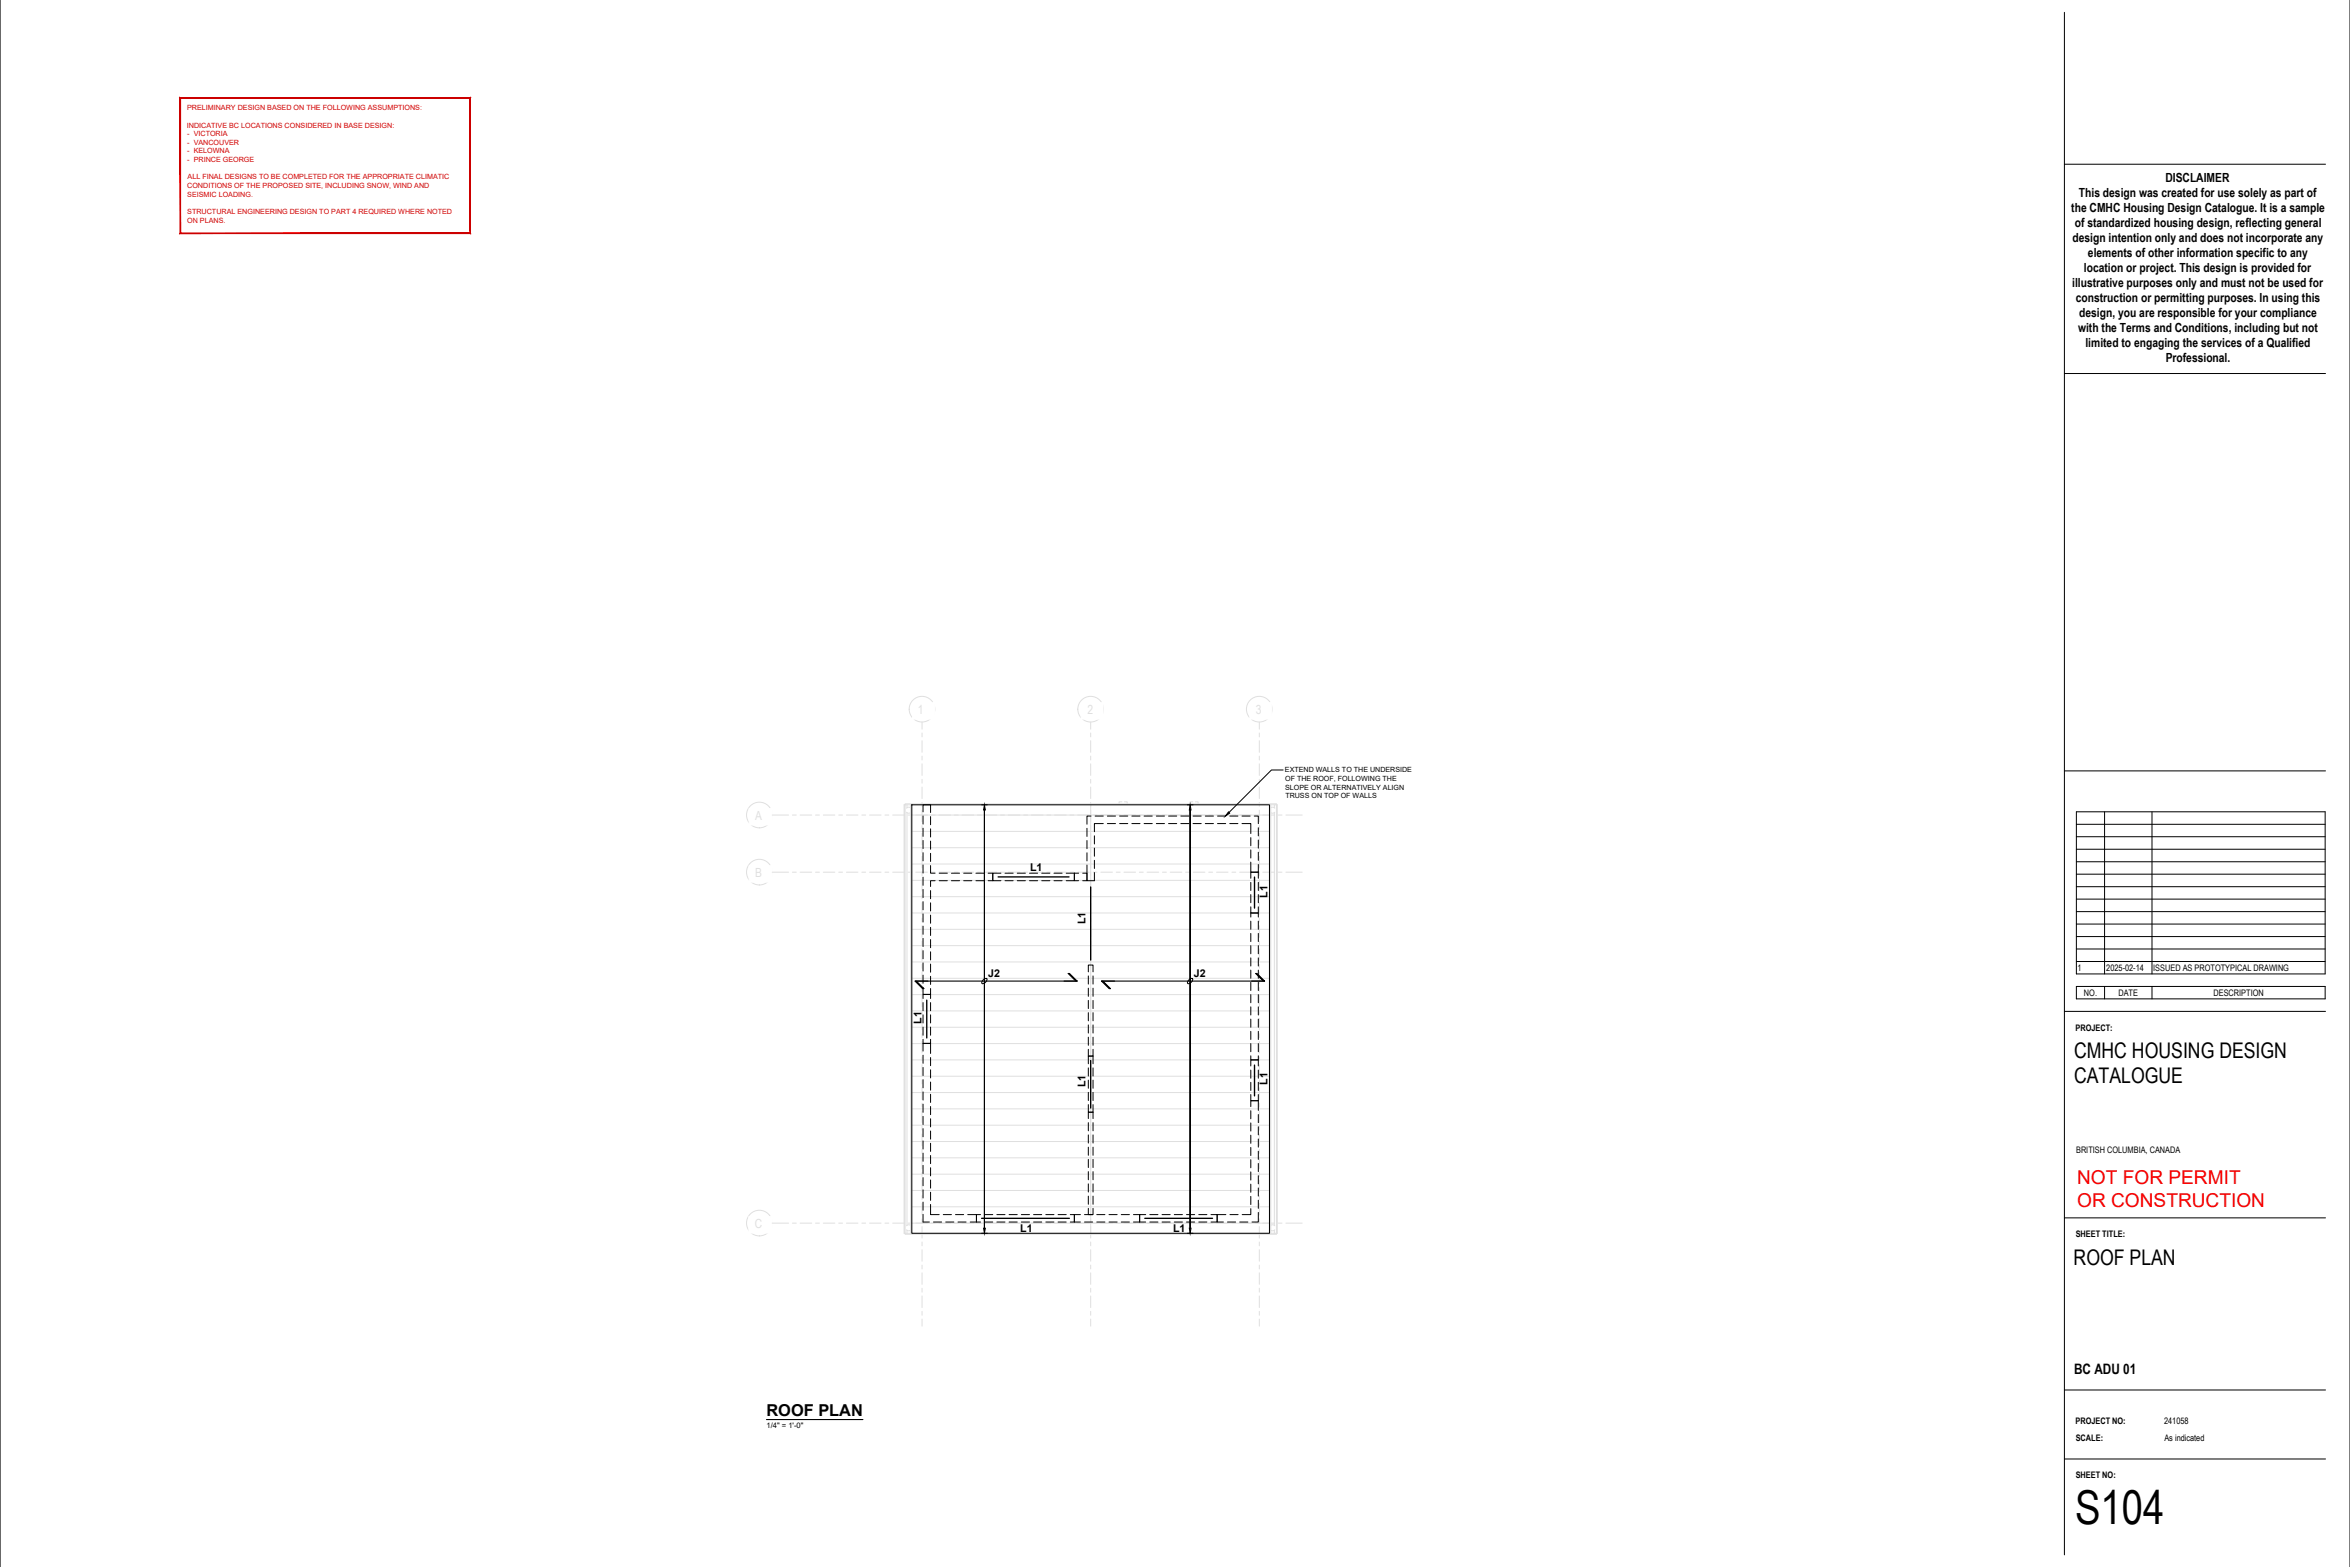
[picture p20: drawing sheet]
<svg xmlns="http://www.w3.org/2000/svg" width="914mm" height="610mm" viewBox="0 0 914 610" stroke-linecap="round" stroke-linejoin="round" font-family="sans-serif">
<defs><g id="words">
<text font-size="18.2" x="807.4" y="592.9">S104</text>
<g font-size="8.4">
<text x="807" y="411.7">CMHC HOUSING DESIGN</text>
<text x="807" y="421.5">CATALOGUE</text>
<text x="806.9" y="492.1">ROOF PLAN</text>
</g>
<g font-size="7.4" fill="#f00">
<text x="808.2" y="460.8">NOT FOR PERMIT</text>
<text x="808.2" y="469.7">OR CONSTRUCTION</text>
</g>
<text font-size="6.4" x="298.2" y="550.9">ROOF PLAN</text>
<text font-size="5.6" x="807" y="534.5">BC ADU 01</text>
<g font-size="4.9">
<text x="842.6" y="70.7">DISCLAIMER</text>
<text x="808.9" y="76.5">This design was created for use solely as part of</text>
<text x="806" y="82.4">the CMHC Housing Design Catalogue. It is a sample</text>
<text x="807.3" y="88.2">of standardized housing design, reflecting general</text>
<text x="806.4" y="94">design intention only and does not incorporate any</text>
<text x="812.4" y="99.9">elements of other information specific to any</text>
<text x="810.9" y="105.7">location or project. This design is provided for</text>
<text x="806.3" y="111.5">illustrative purposes only and must not be used for</text>
<text x="807.7" y="117.4">construction or permitting purposes. In using this</text>
<text x="809" y="123.2">design, you are responsible for your compliance</text>
<text x="808.6" y="129">with the Terms and Conditions, including but not</text>
<text x="811.5" y="134.9">limited to engaging the services of a Qualified</text>
<text x="842.7" y="140.7">Professional.</text>
</g>
<g font-size="4.2">
<text x="400.8" y="338.7">L1</text>
<text x="493.3" y="349.2" transform="rotate(-90 493.3 349.2)">L1</text>
<text x="422.4" y="359.6" transform="rotate(-90 422.4 359.6)">L1</text>
<text x="384.5" y="380.2">J2</text>
<text x="464.5" y="380.2">J2</text>
<text x="358.5" y="398.4" transform="rotate(-90 358.5 398.4)">L1</text>
<text x="422.4" y="422.9" transform="rotate(-90 422.4 422.9)">L1</text>
<text x="493.3" y="422" transform="rotate(-90 493.3 422)">L1</text>
<text x="396.9" y="479.1">L1</text>
<text x="456.5" y="479.1">L1</text>
</g>
<g font-size="3.5">
<text x="808.4" y="377.8">1</text>
<text x="819.6" y="377.8">2025-02-14</text>
<text x="837.8" y="377.8">ISSUED AS PROTOTYPICAL DRAWING</text>
<text x="810.9" y="387.5">NO.</text>
<text x="824.3" y="387.5">DATE</text>
<text x="861.3" y="387.5">DESCRIPTION</text>
<text x="807.6" y="400.9">PROJECT:</text>
<text x="807.8" y="448.6">BRITISH COLUMBIA, CANADA</text>
<text x="807.7" y="481.3">SHEET TITLE:</text>
<text x="807.6" y="554.1">PROJECT NO:</text>
<text x="842.1" y="554.1">241058</text>
<text x="807.7" y="560.7">SCALE:</text>
<text x="842.2" y="560.7">As indicated</text>
<text x="807.7" y="575">SHEET NO:</text>
</g>
<text font-size="3" x="298.2" y="555.7">1/4&quot; = 1'-0&quot;</text>
<g font-size="2.8" fill="#c00">
<text x="72.8" y="42.9">PRELIMINARY DESIGN BASED ON THE FOLLOWING ASSUMPTIONS:</text>
<text x="72.7" y="49.6">INDICATIVE BC LOCATIONS CONSIDERED IN BASE DESIGN:</text>
<text x="72.9" y="53">- VICTORIA</text>
<text x="72.9" y="56.3">- VANCOUVER</text>
<text x="72.9" y="59.7">- KELOWNA</text>
<text x="72.9" y="63.1">- PRINCE GEORGE</text>
<text x="73" y="69.8">ALL FINAL DESIGNS TO BE COMPLETED FOR THE APPROPRIATE CLIMATIC</text>
<text x="72.8" y="73.1">CONDITIONS OF THE PROPOSED SITE, INCLUDING SNOW, WIND AND</text>
<text x="72.8" y="76.5">SEISMIC LOADING.</text>
<text x="72.8" y="83.2">STRUCTURAL ENGINEERING DESIGN TO PART 4 REQUIRED WHERE NOTED</text>
<text x="72.8" y="86.6">ON PLANS.</text>
</g>
<g font-size="2.8">
<text x="500" y="300.5">EXTEND WALLS TO THE UNDERSIDE</text>
<text x="500.1" y="303.8">OF THE ROOF, FOLLOWING THE</text>
<text x="500.1" y="307.2">SLOPE OR ALTERNATIVELY ALIGN</text>
<text x="500.1" y="310.5">TRUSS ON TOP OF WALLS</text>
</g>
</g></defs>
<!-- layer: A104-1 - ROOF PLAN|A-ROOF-PATT -->
<g fill="none" stroke="#dfdfdf" stroke-width=".39">
<path d="M354.8 317.1h139.2M354.8 336.1h139.2M354.8 329.8h139.2M354.8 323.4h139.2M354.8 355.2h139.2M354.8 348.8h139.2M354.8 342.5h139.2M354.8 374.2h139.2M354.8 367.9h139.2M354.8 361.5h139.2M354.8 399.6h139.2M354.8 393.3h139.2"/>
<path d="M354.8 386.9h139.2M354.8 380.6h139.2M354.8 418.7h139.2M354.8 412.3h139.2M354.8 406h139.2M354.8 437.7h139.2M354.8 431.4h139.2M354.8 425h139.2M354.8 456.8h139.2M354.8 450.4h139.2M354.8 444.1h139.2M354.8 475.8h139.2"/>
<path d="M354.8 469.5h139.2M354.8 463.1h139.2"/>
</g>
<!-- layer: A104-1 - ROOF PLAN|A-ROOF -->
<path d="M354.8 313.1v166.7M424.4 313.1v166.7M494 313.1v166.7" fill="none" stroke="#dfdfdf" stroke-width=".39"/>
<!-- layer: A104-1 - ROOF PLAN|A-ROOF-OTLN -->
<g fill="none" stroke="#dfdfdf" stroke-width=".39">
<path d="M351.8 313.1h2.6v166.7l-.1-166.7h142.7v166.7h-145.2zM352.1 313.1v166.7M352.9 313.1v1.2M352.9 316.2v160.5M424.4 312.7v.4M494.4 313.1v166.7M494.5 313.1v166.7M495.9 313.1v1.2M495.9 316.2v160.5M496.6 313.1v-.4h-144.4l-.1 .4 .1 167.1h144.4v-.4M496.7 313.1v166.7M352.9 478.6v1.2"/>
<path d="M424.4 479.8v.4M495.9 478.6v1.2"/>
</g>
<!-- layer: A104-1 - ROOF PLAN|P-PIPE -->
<path d="M352.7 316l.6 .3 1.1-.2M354.4 314.3l-1.1-.3-.6 .4M494.4 314.3l1-.3 .6 .4M496 316l-.6 .3-1-.2M352.7 478.4l.6 .4 1.1-.2M354.4 476.7l-1.1-.2-.6 .4M494.4 476.7l1-.2 .6 .4M496 478.4l-.6 .4-1-.2" fill="none" stroke="#dfdfdf" stroke-width=".39"/>
<!-- layer: A104-1 - ROOF PLAN|M-EQPM-HDLN -->
<path d="M436.5 311.9h-1.1v.8M437.5 311.9h1.1v.8M464.1 311.9h-1.1v.8M465.1 311.9h1.1v.8" fill="none" stroke="#dfdfdf" stroke-width=".39"/>
<!-- layer: A104-1 - ROOF PLAN|S-GRID-IDEN -->
<g fill="none" stroke="#dfdfdf" stroke-width=".39">
<circle cx="358.8" cy="275.9" r="5"/>
<circle cx="424.4" cy="275.9" r="5"/>
<circle cx="490" cy="275.9" r="5"/>
<circle cx="295.5" cy="317.1" r="5"/>
<circle cx="295.5" cy="339.3" r="5"/>
<circle cx="295.5" cy="475.8" r="5"/>
</g>
<g fill="#fff" stroke="#fff" stroke-width=".39">
<path d="M355.1 273.4v6.4l8.5-6.4zM355.1 279.8l8.5-6.4v6.4z"/>
<path d="M486.3 273.4v6.4l8.5-6.4zM486.3 279.8l8.5-6.4v6.4z"/>
<path d="M291.5 314.5v6.5l9.1-6.5zM291.5 321l9.1-6.5v6.5z"/>
<path d="M291.4 473.3v6.4l9.3-6.4zM291.4 479.7l9.3-6.4v6.4z"/>
<path d="M291.5 336.8v6.4l9.1-6.4zM291.5 343.2l9.1-6.4v6.4z"/>
<path d="M420.7 273.4v6.4l8.5-6.4zM420.7 279.8l8.5-6.4v6.4z"/>
</g>
<!-- layer: A104-1 - ROOF PLAN|S-GRID -->
<g fill="none" stroke="#dfdfdf" stroke-width=".39">
<path d="M358.8 280.9v2.8M358.8 285.2v1.5M358.8 288.1v4.6M358.8 294.1v1.6M358.8 297.1v4.6M424.4 280.9v2.8M424.4 285.2v1.5M424.4 288.1v4.6M424.4 294.1v1.6M424.4 297.1v4.6M490 280.9v2.8M490 285.2v1.5"/>
<path d="M490 288.1v4.6M490 294.1v1.6M490 297.1v4.6M300.5 317.1h6.3M308.3 317.1h1.5M311.3 317.1h4.5M317.3 317.1h1.5M320.4 317.1h4.4M326.4 317.1h1.4M329.4 317.1h4.4M335.4 317.1h1.4M338.3 317.1h4.5"/>
<path d="M344.3 317.1h1.5M347.3 317.1h4.5M353.3 317.1h1.5M356.3 317.1h4.6M358.8 303.2v1.5M358.8 306.2v4.5M358.8 312.2v1.5M358.8 315.2v4.5M362.3 317.1h1.6M365.3 317.1h4.6M371.3 317.1h1.6M374.3 317.1h4.5"/>
<path d="M380.3 317.1h1.5M383.3 317.1h4.5M389.3 317.1h1.5M392.3 317.1h4.5M398.4 317.1h1.4M401.4 317.1h4.4M407.4 317.1h1.4M410.4 317.1h4.4M416.3 317.1h1.5M419.3 317.1h4.5M424.4 303.2v1.5M424.4 306.2v4.5"/>
<path d="M424.4 312.2v1.5M424.4 315.2v4.5M425.3 317.1h1.5M428.3 317.1h4.6M434.3 317.1h1.6M437.3 317.1h4.6M443.3 317.1h1.6M446.3 317.1h4.5M452.3 317.1h1.5M455.3 317.1h4.5M461.3 317.1h1.5M464.3 317.1h4.5"/>
<path d="M470.3 317.1h1.5M473.4 317.1h4.4M479.4 317.1h1.4M482.4 317.1h4.4M488.4 317.1h1.4M490 303.2v1.5M490 306.2v4.5M490 312.2v1.5M490 315.2v4.5M491.3 317.1h4.5M497.3 317.1h1.5M500.3 317.1h6.4"/>
<path d="M300.5 339.3h6.3M308.3 339.3h1.5M311.3 339.3h4.5M317.3 339.3h1.5M320.4 339.3h4.4M326.4 339.3h1.4M329.4 339.3h4.4M335.4 339.3h1.4M338.3 339.3h4.5M344.3 339.3h1.5M347.3 339.3h4.5M353.3 339.3h1.5"/>
<path d="M356.3 339.3h4.6M358.8 321.2v1.5M358.8 324.2v4.4M358.8 330.2v1.4M358.8 333.2v4.4M358.8 339.2v1.5M362.3 339.3h1.6M365.3 339.3h4.6M371.3 339.3h1.6M374.3 339.3h4.5M380.3 339.3h1.5M383.3 339.3h4.5"/>
<path d="M389.3 339.3h1.5M392.3 339.3h4.5M398.4 339.3h1.4M401.4 339.3h4.4M407.4 339.3h1.4M410.4 339.3h4.4M416.3 339.3h1.5M419.3 339.3h4.5M424.4 321.2v1.5M424.4 324.2v4.4M424.4 330.2v1.4M424.4 333.2v4.4"/>
<path d="M424.4 339.2v1.5M425.3 339.3h1.5M428.3 339.3h4.6M434.3 339.3h1.6M437.3 339.3h4.6M443.3 339.3h1.6M446.3 339.3h4.5M452.3 339.3h1.5M455.3 339.3h4.5M461.3 339.3h1.5M464.3 339.3h4.5M470.3 339.3h1.5"/>
<path d="M473.4 339.3h4.4M479.4 339.3h1.4M482.4 339.3h4.4M488.4 339.3h1.4M490 321.2v1.5M490 324.2v4.4M490 330.2v1.4M490 333.2v4.4M490 339.2v1.5M491.3 339.3h4.5M497.3 339.3h1.5M500.3 339.3h6.4"/>
<path d="M358.8 342.2v4.5M358.8 348.2v1.5M358.8 351.2v4.5M358.8 357.2v1.5M424.4 342.2v4.5M424.4 348.2v1.5M424.4 351.2v4.5M424.4 357.2v1.5M490 342.2v4.5M490 348.2v1.5M490 351.2v4.5M490 357.2v1.5"/>
<path d="M358.8 360.2v4.5M358.8 366.1v1.6M358.8 369.1v4.6M358.8 375.1v1.6M358.8 378.1v4.6M424.4 360.2v4.5M424.4 366.1v1.6M424.4 369.1v4.6M424.4 375.1v1.6M424.4 378.1v4.6M490 360.2v4.5M490 366.1v1.6"/>
<path d="M490 369.1v4.6M490 375.1v1.6M490 378.1v4.6M358.8 384.2v1.5M358.8 387.2v4.5M358.8 393.2v1.5M358.8 396.2v4.4M424.4 384.2v1.5M424.4 387.2v4.5M424.4 393.2v1.5M424.4 396.2v4.4M490 384.2v1.5"/>
<path d="M490 387.2v4.5M490 393.2v1.5M490 396.2v4.4M358.8 402.2v1.4M358.8 405.2v4.4M358.8 411.2v1.4M358.8 414.2v4.4M424.4 402.2v1.4M424.4 405.2v4.4M424.4 411.2v1.4M424.4 414.2v4.4M490 402.2v1.4"/>
<path d="M490 405.2v4.4M490 411.2v1.4M490 414.2v4.4M358.8 420.2v1.5M358.8 423.2v4.5M358.8 429.2v1.5M358.8 432.2v4.5M358.8 438.1v1.6M424.4 420.2v1.5M424.4 423.2v4.5M424.4 429.2v1.5M424.4 432.2v4.5"/>
<path d="M424.4 438.1v1.6M490 420.2v1.5M490 423.2v4.5M490 429.2v1.5M490 432.2v4.5M490 438.1v1.6M358.8 441.1v4.6M358.8 447.1v1.6M358.8 450.1v4.6M358.8 456.1v1.6M358.8 459.1v4.6M424.4 441.1v4.6"/>
<path d="M424.4 447.1v1.6M424.4 450.1v4.6M424.4 456.1v1.6M424.4 459.1v4.6M490 441.1v4.6M490 447.1v1.6M490 450.1v4.6M490 456.1v1.6M490 459.1v4.6M300.5 475.8h6.3M308.3 475.8h1.5M311.3 475.8h4.5"/>
<path d="M317.3 475.8h1.5M320.4 475.8h4.4M326.4 475.8h1.4M329.4 475.8h4.4M335.4 475.8h1.4M338.3 475.8h4.5M344.3 475.8h1.5M347.3 475.8h4.5M353.3 475.8h1.5M356.3 475.8h4.6M358.8 465.2v1.5M358.8 468.2v4.5"/>
<path d="M358.8 474.2v1.5M358.8 477.2v4.4M362.3 475.8h1.6M365.3 475.8h4.6M371.3 475.8h1.6M374.3 475.8h4.5M380.3 475.8h1.5M383.3 475.8h4.5M389.3 475.8h1.5M392.3 475.8h4.5M398.4 475.8h1.4M401.4 475.8h4.4"/>
<path d="M407.4 475.8h1.4M410.4 475.8h4.4M416.3 475.8h1.5M419.3 475.8h4.5M424.4 465.2v1.5M424.4 468.2v4.5M424.4 474.2v1.5M424.4 477.2v4.4M425.3 475.8h1.5M428.3 475.8h4.6M434.3 475.8h1.6M437.3 475.8h4.6"/>
<path d="M443.3 475.8h1.6M446.3 475.8h4.5M452.3 475.8h1.5M455.3 475.8h4.5M461.3 475.8h1.5M464.3 475.8h4.5M470.3 475.8h1.5M473.4 475.8h4.4M479.4 475.8h1.4M482.4 475.8h4.4M488.4 475.8h1.4M490 465.2v1.5"/>
<path d="M490 468.2v4.5M490 474.2v1.5M490 477.2v4.4M491.3 475.8h4.5M497.3 475.8h1.5M500.3 475.8h6.4M358.8 483.2v1.4M358.8 486.2v4.4M358.8 492.2v1.4M358.8 495.2v4.4M424.4 483.2v1.4M424.4 486.2v4.4"/>
<path d="M424.4 492.2v1.4M424.4 495.2v4.4M490 483.2v1.4M490 486.2v4.4M490 492.2v1.4M490 495.2v4.4M358.8 501.2v1.5M358.8 504.2v4.5M358.8 510.2v1.5M358.8 513.2v2.7M424.4 501.2v1.5M424.4 504.2v4.5"/>
<path d="M424.4 510.2v1.5M424.4 513.2v2.7M490 501.2v1.5M490 504.2v4.5M490 510.2v1.5M490 513.2v2.7"/>
</g>
<!-- layer: EQ-Symb -->
<path d="M415.9 378.7l2.9 2.9M488.8 378.7l2.9 2.9M356.1 381.7h5M356.3 381.7l2.9 2.9M414 381.7h5.1h-63l2.9 2.9h.5l-2.9-2.9M418.6 381.6l-3-2.9h.5l3 2.9M428.6 381.7h63.5M428.7 381.7l2.9 2.9h.5l-2.9-2.9M428.9 381.7l2.9 2.9M491.5 381.6l-2.9-2.9h.5l2.9 2.9M298.2 552.2h37.6" fill="none" stroke="#000" stroke-width=".42"/>
<!-- layer: 24161 S101_Foundation+Main Floor Plan|EQ-Wood -->
<g fill="none" stroke="#000" stroke-width=".39">
<path d="M359.2 317.4v3.2M359.2 315.8v-2.7h2.9v3M362.1 317.7v3.2M424.5 317.5h-1.6v3.1M426.1 317.5h3.2M430.9 317.5h3.2M435.6 317.5h3.2M440.4 317.5h3.2M445.2 317.5h3.1M449.9 317.5h3.2M454.7 317.5h3.2M459.5 317.5h3.1"/>
<path d="M464.2 317.5h3.2M469 317.5h3.2M473.7 317.5h3.2M478.5 317.5h3.2M483.3 317.5h3.1M488 317.5h1.6v2.9M359.2 322.2v3.2M359.2 327v3.1M359.2 331.7v3.2M359.2 336.5v3.2M362.1 336.7v3h1.8M362.1 322.4v3.2"/>
<path d="M362.1 327.2v3.2M362.1 332v3.1M365.4 339.7h3.2M370.2 339.7h3.2M375 339.7h3.1M379.7 339.7h3.2M384.5 339.7h1.8v2.9h-1.8M419.7 339.7h-1.7v2.9h1.7M421.3 339.7h1.6v2.9h-1.6M422.9 336.5v6.1h2.9v-3.2M422.9 322.2v3.2M422.9 327v3.2"/>
<path d="M422.9 331.8v3.1M425.8 325.2v3.1M425.8 329.9v3.2M425.8 334.7v3.2M429.3 320.4h-3.5v3.2M430.9 320.4h3.2M435.6 320.4h3.2M440.4 320.4h3.2M445.2 320.4h3.1M449.9 320.4h3.2M454.7 320.4h3.2M459.5 320.4h3.1"/>
<path d="M464.2 320.4h3.2M469 320.4h3.2M473.7 320.4h3.2M478.5 320.4h3.2M483.3 320.4h3.4v3.9M486.7 325.9v3.1M486.7 330.6v3.2M486.7 335.4v3.9h2.9v-3M489.6 322v3.2M489.6 326.8v3.2M489.6 331.5v3.2M359.2 341.2v3.2"/>
<path d="M359.2 346v3.2M359.2 350.8v3.1M359.2 355.5v3.2M362.1 346.5v3.1M362.1 351.2v3.2M362.1 356v3.2M363.9 342.6h-1.8v2.3M365.4 342.6h3.2M370.2 342.6h3.2M375 342.6h3.1M379.7 342.6h3.2M486.7 358.4v3.1"/>
<path d="M489.6 356.8v-1.6h-2.9v1.6M489.6 358.4v3.1M359.2 360.3v3.2M359.2 365.1v3.1M359.2 369.8v3.2M359.2 374.6v3.2M359.2 379.3v3.2M362.1 360.8v3.1M362.1 365.5v3.2M362.1 370.3v3.2M362.1 375v3.2M362.1 379.8v3.2"/>
<path d="M423.5 378.1v-2.7h1.8v2.7M423.5 379.7v3.1M425.3 379.7v3.1M486.7 363.1v3.2M486.7 367.9v3.2M486.7 372.6v3.2M486.7 377.4v3.2M489.6 363.1v3.2M489.6 367.9v3.2M489.6 372.6v3.2M489.6 377.4v3.2M359.2 384.1v2.8h2.9v-2.3"/>
<path d="M423.5 384.4v3.2M423.5 389.2v3.2M423.5 393.9v3.2M423.5 398.7v3.2M425.3 384.4v3.2M425.3 389.2v3.2M425.3 393.9v3.2M425.3 398.7v3.2M486.7 382.2v3.1M486.7 386.9v3.2M486.7 391.7v3.2M486.7 396.5v3.1"/>
<path d="M489.6 382.2v3.1M489.6 386.9v3.2M489.6 391.7v3.2M489.6 396.5v3.1M359.2 410.5v3.2M359.2 415.3v3.1M359.2 408.9v-3h2.9v3.9M362.1 411.4v3.2M362.1 416.2v3.1M423.5 408.2v2.6h1.8v-2.6M423.5 403.5v3.1M425.3 403.5v3.1"/>
<path d="M486.7 410.7v1.6h2.9v-1.6M486.7 401.2v3.2M486.7 406v3.2M489.6 401.2v3.2M489.6 406v3.2M359.2 420v3.2M359.2 424.8v3.2M359.2 429.5v3.2M359.2 434.3v3.2M359.2 439.1v3.1M362.1 420.9v3.2M362.1 425.7v3.2"/>
<path d="M362.1 430.5v3.1M362.1 435.2v3.2M362.1 440v3.2M423.5 435.2v-2.5h1.8v2.5M423.5 436.7v3.2M425.3 436.7v3.2M486.7 432.1v3.2M486.7 436.8v3.2M486.7 430.5v-2.3h2.9v3.8M489.6 433.6v3.1M489.6 438.3v3.2M359.2 443.8v3.2"/>
<path d="M359.2 448.6v3.2M359.2 453.4v3.1M359.2 458.1v3.2M362.1 444.7v3.2M362.1 449.5v3.2M362.1 454.3v3.1M362.1 459v3.2M423.5 441.5v3.2M423.5 446.3v3.1M423.5 451v3.2M423.5 455.8v3.2M425.3 441.5v3.2"/>
<path d="M425.3 446.3v3.1M425.3 451v3.2M425.3 455.8v3.2M486.7 441.6v3.2M486.7 446.4v3.1M486.7 451.1v3.2M486.7 455.9v3.2M489.6 443.1v3.2M489.6 447.9v3.1M489.6 452.6v3.2M489.6 457.4v3.2M359.2 462.9v3.2"/>
<path d="M359.2 467.6v3.2M359.2 472.4v3h2.4M362.1 468.6v3.9h3.3M362.1 463.8v3.2M363.2 475.4h3.2M367 472.5h3.2M368 475.4h3.2M371.8 472.5h3.2M372.7 475.4h3.2M376.6 472.5h3.3v2.9h-2.4M420.4 472.5h-2.4v2.9h2.4M422 472.5h3.2"/>
<path d="M422 475.4h3.2M423.5 470.1v2.4h1.8v-2.4M423.5 460.6v3.1M423.5 465.3v3.2M425.3 460.6v3.1M425.3 465.3v3.2M426.8 472.5h3.1M426.8 475.4h3.1M431.5 472.5h3.2M431.5 475.4h3.2M436.3 472.5h3.2M436.3 475.4h3.2"/>
<path d="M441 472.5h2.4v2.9h-2.4M477 472.5h-3.4v2.9h2.4M477.6 475.4h3.2M478.6 472.5h3.2M482.4 475.4h3.2M486.7 470.2v2.3h-3.4M486.7 460.7v3.1M486.7 465.4v3.2M489.6 462.1v3.2M489.6 466.9v3.2M489.6 471.7v3.7h-2.4"/>
</g>
<!-- layer: 24161 S101_Foundation+Main Floor Plan|EQ-Windows -->
<g fill="none" stroke="#000" stroke-width=".39">
<path d="M389.5 339.7h-3.2v2.9h3.2M391.1 339.7h3.1M395.8 339.7h3.2M400.6 339.7h3.2M405.3 339.7h3.2M410.1 339.7h3.2M414.9 339.7h3.1v2.9h-3.1M391.1 342.6h3.1M395.8 342.6h3.2M400.6 342.6h3.2M405.3 342.6h3.2M410.1 342.6h3.2"/>
<path d="M486.7 343.3v3.1M486.7 348v3.2M486.7 352.8v2.4h2.9v-2.4M489.6 341.7v-2.4h-2.9v2.4M489.6 343.3v3.1M489.6 348v3.2M359.2 388.4v-1.5h2.9v1.5M359.2 390v3.2M359.2 394.8v3.2M359.2 399.6v3.1M362.1 390v3.2M362.1 394.8v3.2"/>
<path d="M362.1 399.6v3.1M359.2 404.3v1.6h2.9v-1.6M423.5 413.8v-3h1.8v3M423.5 415.4v3.2M425.3 415.4v3.2M486.7 416.3v3.2M489.6 414.7v-2.4h-2.9v2.4M489.6 416.3v3.2M423.5 429.7v3h1.8v-3M423.5 420.2v3.2M423.5 425v3.1M425.3 420.2v3.2"/>
<path d="M425.3 425v3.1M486.7 421v3.2M486.7 425.8v2.4h2.9v-2.4M489.6 421v3.2M381.5 472.5h-1.6v2.9h1.6M383.1 475.4h3.2M383.1 472.5h3.2M387.9 475.4h3.2M387.9 472.5h3.2M392.6 475.4h3.2M392.6 472.5h3.2M397.4 475.4h3.2"/>
<path d="M397.4 472.5h3.2M402.2 475.4h3.1M402.2 472.5h3.1M406.9 475.4h3.2M406.9 472.5h3.2M411.7 475.4h3.2M411.7 472.5h3.2M416.5 472.5h1.5v2.9h-1.5M445.8 472.5h-2.4v2.9h2.4M447.4 475.4h3.2M447.4 472.5h3.2M452.2 475.4h3.1"/>
<path d="M452.2 472.5h3.1M456.9 475.4h3.2M456.9 472.5h3.2M461.7 475.4h3.2M461.7 472.5h3.2M466.4 475.4h3.2M466.4 472.5h3.2M471.2 472.5h2.4v2.9h-2.4"/>
</g>
<!-- layer: EQ-Beam -->
<path d="M388.4 341.1h27.6M424.4 345.1v28.4M488.1 341.2v12.1M360.6 389.1v14.7M424.4 412.6v18.5M488.1 414.3v12M382 474h34.1M445.5 474h26.3" fill="none" stroke="#000" stroke-width=".53"/>
<!-- layer: EQ-Symb Light -->
<path d="M382 313.1h2.2M383 315.1v162.7M462 313.1h2.2M463.1 315.1v162.7M382.6 381.2l.8-.5h.6a1.67 1.67 0 0 1-1.9 1.9l-.1-.6zM462.6 381.2l.8-.5h.6a1.67 1.67 0 0 1-1.9 1.9v-.6zM382 479.8h2.2M383 477.9v-163v163M462 479.8h2.2M463.1 477.9v-163v163" fill="none" stroke="#000" stroke-width=".39"/>
<path d="M383 313.1l.4 2h-.7zM463.1 313.1l.3 2h-.6zM382.7 477.8h.7l-.4 2zM462.8 477.8h.6l-.3 2z" fill="#000" stroke="#000" stroke-width=".39"/>
<!-- layer: EQ-Roof -->
<path d="M354.8 313.1h139.2v166.7h-139.2z" fill="none" stroke="#000" stroke-width=".39"/>
<!-- layer: EQ-Text -->
<path d="M478 315.8l.5 .5-1.7 1.2z" fill="#000" stroke="#000" stroke-width=".39"/>
<path d="M499.3 299.5h-4.6l-16.5 16.6" fill="none" stroke="#000" stroke-width=".39"/>
<!-- layer: 24161 X-Schedules|EQ-Cloud FOR ENG -->
<path d="M70 38l.3 .2 112.8-.2zM70.3 38.2l112.8-.2-.3 .2zM182.8 38.2l.3 52.7v-52.9zM182.8 38.2l.3 52.7-.3-.3zM70 90.9h113.1l-.3-.3zM70 90.9l.3-.3h112.5zM70 38v52.9l.3-.3zM70 38l.3 .2v52.4z" fill="#c00" stroke="#c00" stroke-width=".39"/>
<!-- layer: 24161 X-Titleblock 24x36|G-ANNO-TTLB-THIN -->
<path d="M0 .1v609.5M914.4 .1v609.5M803.3 63.9h101.6M803.3 145.3h101.6M803.3 299.9h101.6M803.3 393.5h101.6M803.3 473.8h101.6M803.3 540.7h101.6M803.3 567.6h101.6" fill="none" stroke="#000" stroke-width=".39"/>
<!-- layer: 24161 X-Titleblock 24x36|G-ANNO-TTLB-MEDM -->
<path d="M803.3 4.8v600.1" fill="none" stroke="#000" stroke-width=".39"/>
<!-- layer: 24161 X-Titleblock 24x36|A-DETL-THIN -->
<g fill="none" stroke="#000" stroke-width=".39">
<path d="M807.9 315.8h96.8v63.1h-96.8zM818.9 315.8v63.1M837.4 315.8v63.1M807.9 320.7h96.8M807.9 325.5h96.8M807.9 330.4h96.8M807.9 335.2h96.8M807.9 340.1h96.8M807.9 344.9h96.8M807.9 349.8h96.8M807.9 354.6h96.8M807.9 359.5h96.8"/>
<path d="M807.9 364.3h96.8M807.9 369.2h96.8M807.9 374.1h96.8M807.9 383.8h96.8v4.8h-96.8zM818.9 383.8v4.8M837.4 383.8v4.8"/>
</g>
<use href="#words"/>
</svg>
